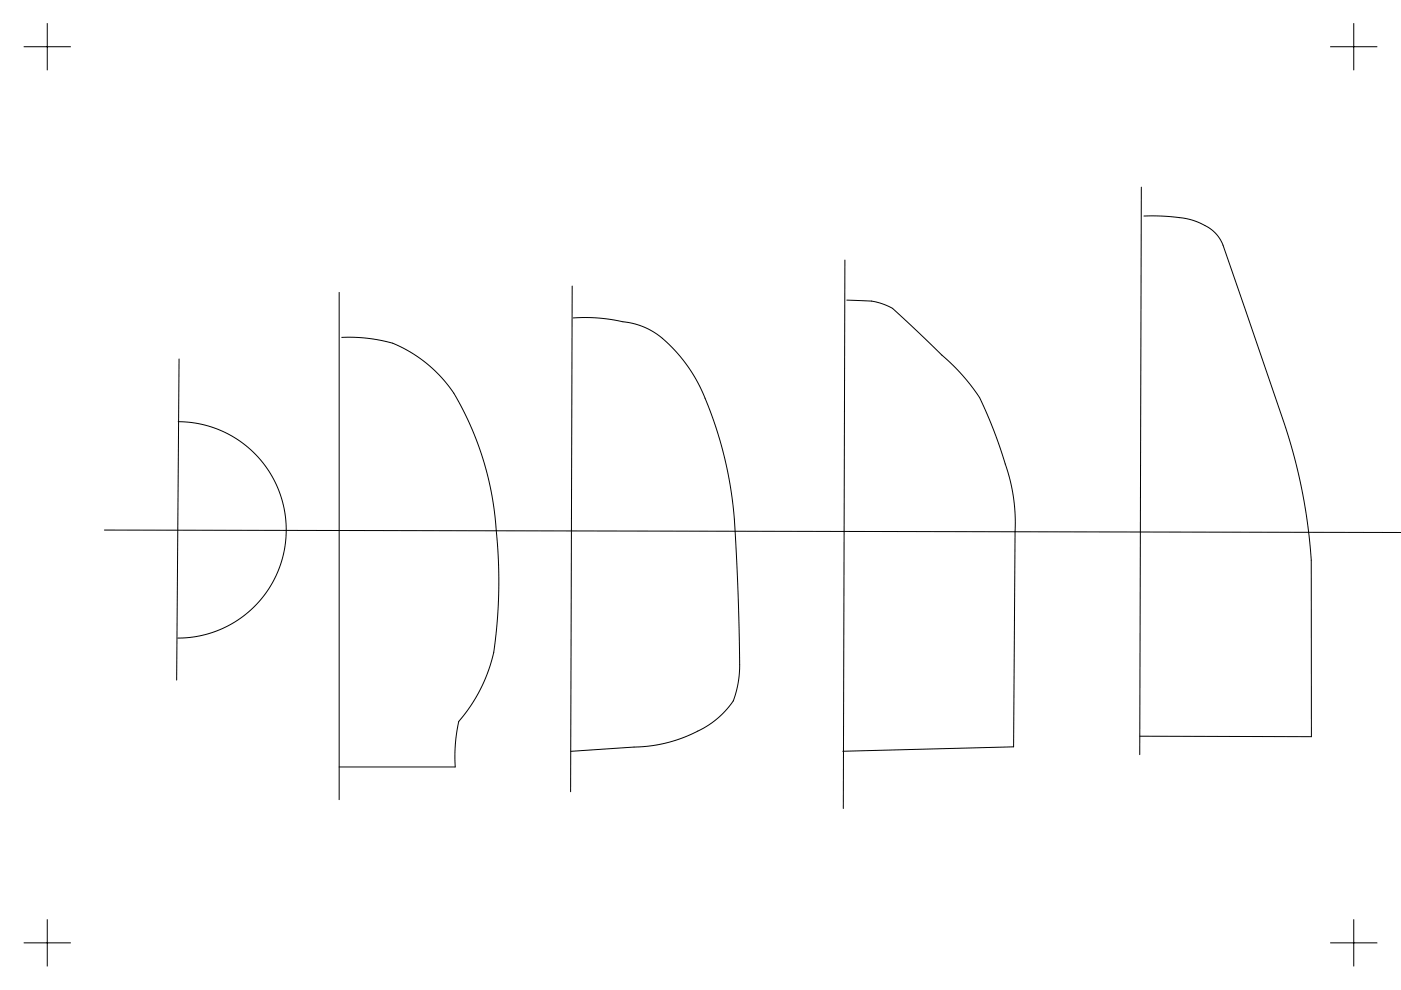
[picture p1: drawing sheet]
<svg xmlns="http://www.w3.org/2000/svg" width="297mm" height="210mm" viewBox="0 0 297 210" stroke-linecap="round" stroke-linejoin="round" font-family="sans-serif">
<g fill="none" stroke="#000" stroke-width=".21">
<path d="M5 9.9h10M10 4.9v10M282 9.9h10M287 4.9v10M242 39.7l-.4 120.3M179.1 55.1l-.3 116.3M242.5 45.8l5.5 .1 2.9 .3 1.8 .4 1.7 .7 2 1.1 1.2 .9 .9 1.2 .8 1.5 13.4 39 1.8 6.3 1.5 6.4 1.1 6.5 .8 7 .1 1.6v37.4l-36.3-.1M38 76.1l-.5 68.1M71.9 62v107.5M72.5 71.5h2.8l2.7 .2 2.6 .4 2.7 .7 3.9 2 3.6 2.5 2.9 2.9 2.5 3.2 3.4 6.4 2.5 6.7 1.9 6.9 1 6.8 .7 10.7v4.6l-.2 5-.8 7.8-1 3.4-1 2.7-1.2 2.4-1.5 2.5-1.7 2.3a4.7 4.7 0 0 0-1.5 3.7l-.3 3.7v3.6h-24.6M121.3 60.7l-.3 107.2M121.5 67.4l3.4-.1 3.2 .2 5.4 .9 2.1 .6 2 .9 2 1.2 2.1 1.8 2.1 2.2 2.1 2.6 1.8 2.9 1.4 2.9 1.7 4.2 1.5 4.5 1.3 4.9 1 4.7 .7 4.7a396.8 396.8 0 0 1 1.4 36.7l-.7 4a9.3 9.3 0 0 1-2.9 4.3l-2.1 1.7-2.5 1.5-3.7 1.7-3.5 1.1-4.7 .8-15.6 1"/>
<path d="M179.5 63.6l5.6 .3 2.1 .6 2 .9 13.1 12.3 2.3 2.4 2 2.7a37.1 37.1 0 0 1 4.2 8.8l1.6 4.4 1.7 5.5 .7 3.5 .4 3.5-.3 49.8-36.2 1M37.8 89.4l2.3 .1 2.2 .4 2.1 .5 2.2 .8 3.9 2.1 1.8 1.3 1.7 1.6 2.8 3.4 1.1 1.9 1.1 2.1 .7 2.3 .6 2.1 .4 4.4-.4 4.3-.6 2.2-.8 2.2-.9 2-1.2 2-1.3 1.8-1.6 1.8-3.4 2.7-2.1 1.2-2 1-2.2 .8-2.1 .5-4.4 .4M22.1 112.4l275 .5M5 199.9h10M10 194.9v10M282 199.9h10M287 194.9v10"/>
</g>
</svg>
